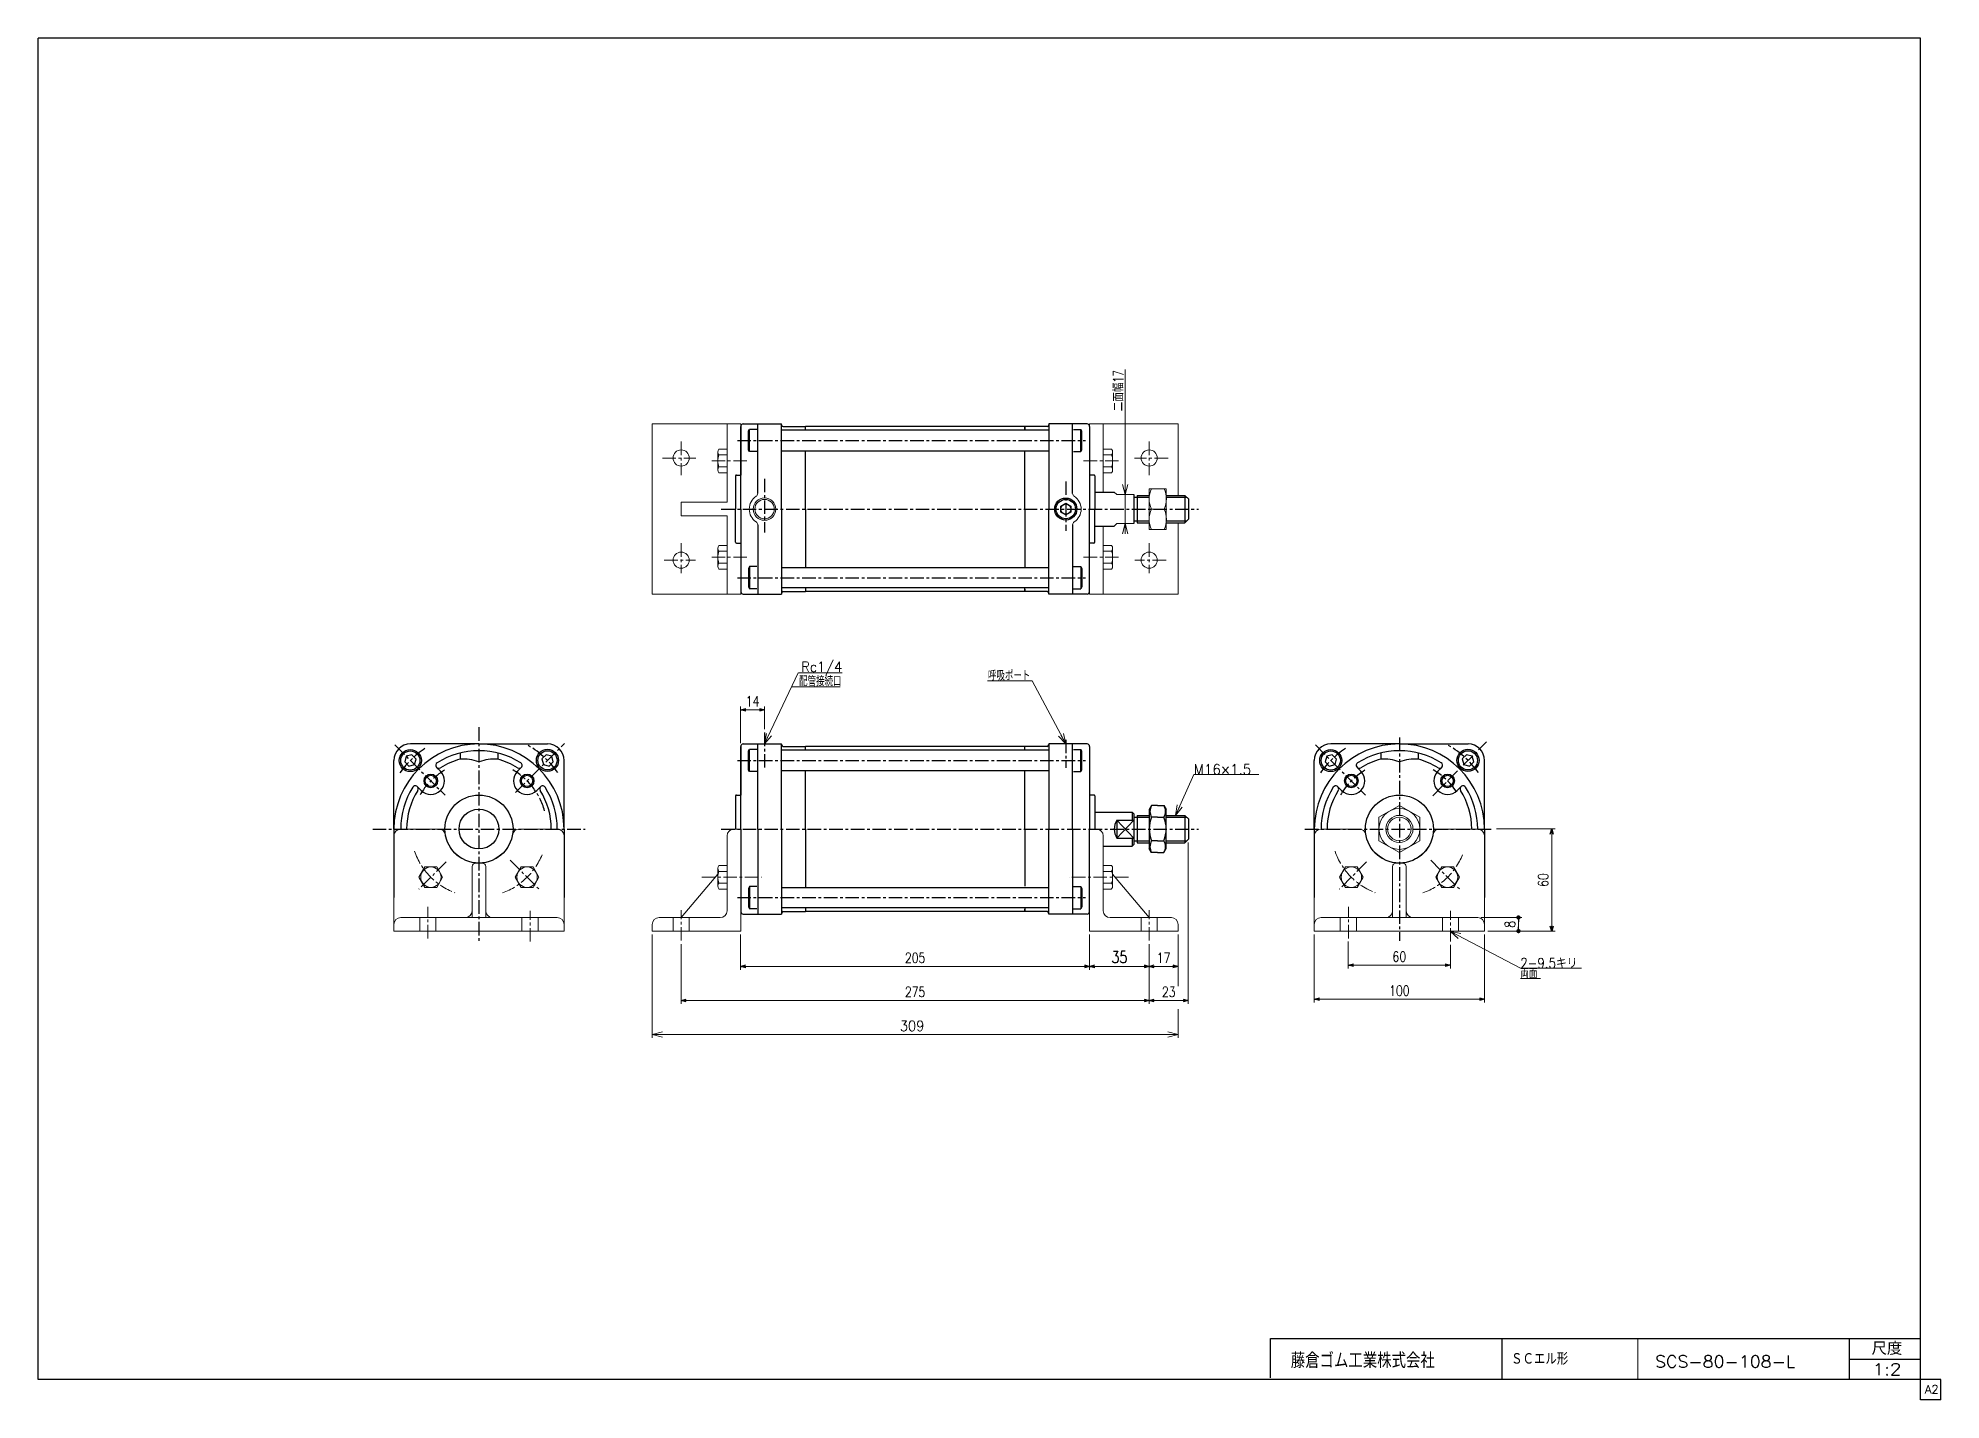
# Model space of a CAD drawing. Header units: millimetres. Extents: x -559 to 559, y -400 to 400.
import ezdxf
from ezdxf.enums import TextEntityAlignment as Align

# ---------------------------------------------------------------- set-up
doc = ezdxf.new("R2010")
doc.units = ezdxf.units.MM
doc.header["$LTSCALE"] = 0.25
doc.linetypes.add('CENTER', pattern=[50.8, 31.75, -6.35, 6.35, -6.35])
doc.layers.add('Layer0016', color=7, linetype='Continuous')
doc.layers.add('ZUWAKU', color=7, linetype='Continuous')
doc.styles.add('dcStyle0', font='txt.shx', dxfattribs={"width": 0.777778, "bigfont": 'bigfont'})
doc.dimstyles.new('DaDimRotatedStyle', dxfattribs={"dimtxt": 6, "dimasz": 3.000002, "dimexe": 2, "dimexo": 1, "dimgap": 2, "dimtad": 3, "dimdsep": 46, "dimtxsty": 'dcStyle0', "dimblk1": 'OPEN30', "dimblk2": 'OPEN30', "dimsah": 1, "dimcen": 0.09, "dimclrd": 4, "dimclre": 4, "dimclrt": 4, "dimadec": 0, "dimazin": 2, "dimtfac": 1, "dimtdec": 4, "dimtmove": 0, "dimatfit": 0, "dimfxl": 1, "dimarcsym": 0})

msp = doc.modelspace()

# ---------------------------------------------------------------- texts
at = {"color": 4, "style": 'dcStyle0', "width": 0.714286}
msp.add_text('二面幅17', height=6, rotation=90, dxfattribs=at).set_placement((78.681, 180.775), (78.681, 204.775), align=Align.FIT)
at = {"color": 4, "style": 'dcStyle0'}
for s, height, width, p, p2 in [('配管接続口', 6, 0.691667, (-111.852, 19.271), (-86.952, 19.271)), ('呼吸ポート', 6, 0.691667, (-0.92, 22.555), (23.98, 22.555)), ('ＳＣエル形', 7, 0.8, (306.435, -379.336), (340.035, -379.336)), ('SCS-80-108-L', 7, 0.98, (391.035, -380.947), (473.355, -380.947)), ('1:2', 7, 0.8, (518.908, -385.531), (535.708, -385.531))]:
    msp.add_text(s, height=height, dxfattribs=dict(at, width=width)).set_placement(p, p2, align=Align.FIT)
at = {"layer": 'Layer0016', "color": 4, "style": 'dcStyle0', "width": 0.8}
msp.add_text('Rc1/4', height=6, dxfattribs=at).set_placement((-110.563, 27.649), (-86.563, 27.649), align=Align.FIT)
at = {"layer": 'ZUWAKU', "color": 4, "style": 'dcStyle0'}
for s, height, width, p, p2 in [('尺度', 7.6, 0.991667, (518.23, -373.56), (536.318, -373.56)), ('藤倉ゴム工業株式会社', 9, 0.783333, (177.025, -381.315), (261.625, -381.315))]:
    msp.add_text(s, height=height, dxfattribs=dict(at, width=width)).set_placement(p, p2, align=Align.FIT)
at = {"layer": 'ZUWAKU', "color": 7, "style": 'dcStyle0', "width": 0.8}
msp.add_text('A2', height=5, dxfattribs=at).set_placement((549.615, -396.25), (557.615, -396.25), align=Align.FIT)

# ---------------------------------------------------------------- blocks, each defined once
blk = doc.blocks.new('DC_GROUP_Φ80_1')
at = {"layer": 'Layer0016', "color": 4, "linetype": 'Continuous', "lineweight": 25}
for p, q in [((-260.5, -21), (-263, -23.4)), ((-257.2, -21.9), (-260.5, -21)), ((-256.3, -25.2), (-257.2, -21.9)), ((-263, -23.4), (-262.1, -26.8)), ((-262.1, -26.8), (-258.8, -27.7)), ((-258.8, -27.7), (-256.3, -25.2))]:
    blk.add_line(p, q, dxfattribs=at)
for radius in [6.5, 5.63]:
    blk.add_circle((-259.7, -24.3), radius, dxfattribs=at)
blk = doc.blocks.new('DC_GROUP_Φ80_2')
at = {"layer": 'Layer0016', "color": 4, "linetype": 'Continuous', "lineweight": 25}
for p, q in [((-342.7, -21.9), (-343.6, -25.2)), ((-339.4, -21), (-342.7, -21.9)), ((-336.9, -23.5), (-339.4, -21)), ((-343.6, -25.2), (-341.2, -27.7)), ((-341.2, -27.7), (-337.8, -26.8)), ((-337.8, -26.8), (-336.9, -23.5))]:
    blk.add_line(p, q, dxfattribs=at)
for radius in [6.5, 5.63]:
    blk.add_circle((-340.3, -24.4), radius, dxfattribs=at)
blk = doc.blocks.new('DC_GROUP_Φ80_3')
at = {"layer": 'Layer0016', "color": 4, "linetype": 'Continuous', "lineweight": 25}
for p, q in [((95.2, -50.8), (93.8, -53.1)), ((93.8, -53.1), (93.8, -76.1)), ((98.8, -50.8), (95.2, -50.8)), ((98.8, -57.7), (95.2, -57.7)), ((95.2, -78.5), (93.8, -76.1)), ((98.8, -71.6), (95.2, -71.6)), ((98.8, -78.5), (95.2, -78.5))]:
    blk.add_line(p, q, dxfattribs=at)
for centre, radius, start, end in [((101.2, -54.3), 6.93, 150, 210), ((112.2, -64.6), 18.3, 157.7807, 202.2193), ((101.2, -75), 6.93, 150, 210)]:
    blk.add_arc(centre, radius, start, end, dxfattribs=at)
blk = doc.blocks.new('DC_GROUP_Φ80_4')
at = {"layer": 'Layer0016', "color": 4, "linetype": 'Continuous', "lineweight": 25}
for p, q in [((98.8, -50.8), (102.5, -50.8)), ((102.5, -50.8), (103.8, -53.1)), ((103.8, -76.1), (103.8, -53.1)), ((98.8, -57.7), (102.5, -57.7)), ((98.8, -71.6), (102.5, -71.6)), ((102.5, -78.5), (103.8, -76.1)), ((98.8, -78.5), (102.5, -78.5))]:
    blk.add_line(p, q, dxfattribs=at)
for centre, radius, start, end in [((96.5, -54.3), 6.93, 330, 30), ((85.5, -64.6), 18.3, 337.7807, 22.2193), ((96.5, -75), 6.93, 330, 30)]:
    blk.add_arc(centre, radius, start, end, dxfattribs=at)
blk = doc.blocks.new('DC_GROUP_Φ80_6')
at = {"layer": 'Layer0016', "color": 4, "linetype": 'Continuous', "lineweight": 18}
for p, q in [((109.3, -56.6), (110.3, -50.5)), ((109.3, -56.6), (111.8, -51.2)), ((113.2, -51.8), (109.3, -56.6))]:
    blk.add_line(p, q, dxfattribs=at)
blk = doc.blocks.new('DC_GROUP_Φ80_5')
at = {"layer": 'Layer0016', "color": 4, "linetype": 'Continuous', "lineweight": 13}
for p, q in [((109.3, -56.6), (120.1, -32.6)), ((120.1, -32.6), (158.2, -32.6))]:
    blk.add_line(p, q, dxfattribs=at)
at = {"layer": 'Layer0016', "linetype": 'Continuous'}
blk.add_blockref('DC_GROUP_Φ80_6', (0, 0), dxfattribs=at)
at = {"layer": 'Layer0016', "color": 4, "style": 'dcStyle0', "width": 0.777778}
blk.add_text('M16×1.5', height=6, dxfattribs=at).set_placement((120.1, -32.6), (153.7, -32.6), align=Align.FIT)
blk = doc.blocks.new('DC_GROUP_Φ80_7')
at = {"layer": 'Layer0016', "color": 4, "linetype": 'Continuous', "lineweight": 25}
for p, q in [((198.1, -21.9), (197.2, -25.2)), ((201.4, -21), (198.1, -21.9)), ((203.9, -23.5), (201.4, -21)), ((197.2, -25.2), (199.6, -27.7)), ((199.6, -27.7), (203, -26.8)), ((203, -26.8), (203.9, -23.5))]:
    blk.add_line(p, q, dxfattribs=at)
for radius in [6.5, 5.63]:
    blk.add_circle((200.5, -24.4), radius, dxfattribs=at)
blk = doc.blocks.new('DC_GROUP_Φ80_8')
at = {"layer": 'Layer0016', "color": 4, "linetype": 'Continuous', "lineweight": 25}
for p, q in [((280.2, -21), (277.8, -23.4)), ((283.6, -21.9), (280.2, -21)), ((284.5, -25.2), (283.6, -21.9)), ((277.8, -23.4), (278.7, -26.8)), ((278.7, -26.8), (282, -27.7)), ((282, -27.7), (284.5, -25.2))]:
    blk.add_line(p, q, dxfattribs=at)
for radius in [6.5, 5.63]:
    blk.add_circle((281.1, -24.3), radius, dxfattribs=at)
blk = doc.blocks.new('DC_GROUP_Φ80_9')
at = {"color": 4, "linetype": 'Continuous', "lineweight": 13}
for p, q in [((240.8, -50.8), (228.8, -57.7)), ((252.8, -57.7), (240.8, -50.8)), ((228.8, -57.7), (228.8, -71.6)), ((252.8, -71.6), (252.8, -57.7)), ((228.8, -71.6), (240.8, -78.5)), ((240.8, -78.5), (252.8, -71.6))]:
    blk.add_line(p, q, dxfattribs=at)
for radius in [12, 8, 6.92]:
    blk.add_circle((240.8, -64.6), radius, dxfattribs=at)
blk = doc.blocks.new('DC_GROUP_Φ80_10')
at = {"color": 4, "linetype": 'Continuous', "lineweight": 13}
for p, q in [((103.8, 135.3), (93.8, 135.3)), ((93.8, 135.3), (93.8, 111.3)), ((103.8, 111.3), (103.8, 135.3)), ((95.2, 123.3), (102.5, 123.3)), ((93.8, 111.3), (103.8, 111.3))]:
    blk.add_line(p, q, dxfattribs=at)
for centre, start, end in [((107.7, 129.3), 154.4102, 205.5898), ((90, 129.3), 334.4102, 25.5898), ((107.7, 117.3), 154.4102, 205.5898), ((90, 117.3), 334.4102, 25.5898)]:
    blk.add_arc(centre, 13.9, start, end, dxfattribs=at)
blk = doc.blocks.new('DC_GROUP_Φ80_12')
at = {"color": 4, "linetype": 'Continuous', "lineweight": 18}
for p, q in [((275.4, -129), (270.8, -124.8)), ((270.8, -124.8), (276.9, -126.1)), ((270.8, -124.8), (276.2, -127.6))]:
    blk.add_line(p, q, dxfattribs=at)
blk = doc.blocks.new('DC_GROUP_Φ80_11')
at = {"color": 4, "linetype": 'Continuous', "lineweight": 13}
for p, q in [((270.8, -124.8), (311.9, -146.4)), ((311.9, -146.4), (347.9, -146.4)), ((311.9, -152.4), (323.8, -152.4))]:
    blk.add_line(p, q, dxfattribs=at)
at = {"linetype": 'Continuous'}
blk.add_blockref('DC_GROUP_Φ80_12', (0, 0), dxfattribs=at)
at = {"color": 4, "style": 'dcStyle0'}
for s, width, p, p2 in [('2-9.5キリ', 0.756757, (311.9, -146.4), (345.5, -146.4)), ('両面', 0.691667, (311.9, -152.4), (321.9, -152.4))]:
    blk.add_text(s, height=6, dxfattribs=dict(at, width=width)).set_placement(p, p2, align=Align.FIT)
blk = doc.blocks.new('DC_GROUP_Φ80_13')
at = {"color": 4, "linetype": 'Continuous', "lineweight": 13}
for p, q in [((-159.7, -87.7), (-159.7, -98.1)), ((-154.2, -86), (-159, -86)), ((-154.2, -86), (-154.2, -99.9)), ((-154.2, -89.5), (-159, -89.5)), ((-154.2, -96.4), (-159, -96.4)), ((-154.2, -99.9), (-159, -99.9))]:
    blk.add_line(p, q, dxfattribs=at)
for centre, radius, start, end in [((-157.1, -87.7), 2.55, 137.1167, 222.8833), ((-150.5, -92.9), 9.16, 157.7807, 202.2193), ((-157.1, -98.1), 2.55, 137.1167, 222.8833)]:
    blk.add_arc(centre, radius, start, end, dxfattribs=at)
blk = doc.blocks.new('DC_GROUP_Φ80_14')
at = {"color": 4, "linetype": 'Continuous', "lineweight": 13}
for p, q in [((66.8, -86), (71.7, -86)), ((66.8, -86), (66.8, -99.9)), ((72.3, -87.7), (72.3, -98.1)), ((66.8, -89.5), (71.7, -89.5)), ((66.8, -96.4), (71.7, -96.4)), ((66.8, -99.9), (71.7, -99.9))]:
    blk.add_line(p, q, dxfattribs=at)
for centre, radius, start, end in [((69.8, -87.7), 2.55, 317.1167, 42.8833), ((63.2, -92.9), 9.16, 337.7807, 22.2193), ((69.8, -98.1), 2.55, 317.1167, 42.8833)]:
    blk.add_arc(centre, radius, start, end, dxfattribs=at)
blk = doc.blocks.new('DC_GROUP_Φ80_15')
at = {"color": 4, "linetype": 'Continuous', "lineweight": 13}
for p, q in [((-154.2, 102), (-159, 102)), ((-154.2, 102), (-154.2, 88.1)), ((-159.7, 100.2), (-159.7, 89.8)), ((-154.2, 98.5), (-159, 98.5)), ((-154.2, 91.6), (-159, 91.6)), ((-154.2, 88.1), (-159, 88.1))]:
    blk.add_line(p, q, dxfattribs=at)
for centre, radius, start, end in [((-157.1, 100.2), 2.55, 137.1167, 222.8833), ((-150.5, 95), 9.16, 157.7807, 202.2193), ((-157.1, 89.8), 2.55, 137.1167, 222.8833)]:
    blk.add_arc(centre, radius, start, end, dxfattribs=at)
blk = doc.blocks.new('DC_GROUP_Φ80_16')
at = {"color": 4, "linetype": 'Continuous', "lineweight": 13}
for p, q in [((-159.7, 156.8), (-159.7, 146.4)), ((-154.2, 158.5), (-159, 158.5)), ((-154.2, 158.5), (-154.2, 144.7)), ((-154.2, 155.1), (-159, 155.1)), ((-154.2, 148.1), (-159, 148.1)), ((-154.2, 144.7), (-159, 144.7))]:
    blk.add_line(p, q, dxfattribs=at)
for centre, radius, start, end in [((-157.1, 156.8), 2.55, 137.1167, 222.8833), ((-150.5, 151.6), 9.16, 157.7807, 202.2193), ((-157.1, 146.4), 2.55, 137.1167, 222.8833)]:
    blk.add_arc(centre, radius, start, end, dxfattribs=at)
blk = doc.blocks.new('DC_GROUP_Φ80_17')
at = {"color": 4, "linetype": 'Continuous', "lineweight": 13}
for p, q in [((66.8, 102), (71.7, 102)), ((66.8, 102), (66.8, 88.1)), ((66.8, 98.5), (71.7, 98.5)), ((66.8, 91.6), (71.7, 91.6)), ((72.3, 100.2), (72.3, 89.8)), ((66.8, 88.1), (71.7, 88.1))]:
    blk.add_line(p, q, dxfattribs=at)
for centre, radius, start, end in [((69.8, 100.2), 2.55, 317.1167, 42.8833), ((63.2, 95), 9.16, 337.7807, 22.2193), ((69.8, 89.8), 2.55, 317.1167, 42.8833)]:
    blk.add_arc(centre, radius, start, end, dxfattribs=at)
blk = doc.blocks.new('DC_GROUP_Φ80_18')
at = {"color": 4, "linetype": 'Continuous', "lineweight": 13}
for p, q in [((66.8, 158.5), (71.7, 158.5)), ((66.8, 158.5), (66.8, 144.7)), ((72.3, 156.8), (72.3, 146.4)), ((66.8, 155.1), (71.7, 155.1)), ((66.8, 148.1), (71.7, 148.1)), ((66.8, 144.7), (71.7, 144.7))]:
    blk.add_line(p, q, dxfattribs=at)
for centre, radius, start, end in [((69.8, 156.8), 2.55, 317.1167, 42.8833), ((63.2, 151.6), 9.16, 337.7807, 22.2193), ((69.8, 146.4), 2.55, 317.1167, 42.8833)]:
    blk.add_arc(centre, radius, start, end, dxfattribs=at)
blk = doc.blocks.new('DC_GROUP_Φ80_20')
at = {"color": 4, "linetype": 'Continuous', "lineweight": 18}
for p, q in [((-198.2, -185.3), (-192.2, -183.7)), ((-192.2, -186.9), (-198.2, -185.3)), ((-198.2, -185.3), (-192.2, -185.3))]:
    blk.add_line(p, q, dxfattribs=at)
blk = doc.blocks.new('DC_GROUP_Φ80_21')
at = {"color": 4, "linetype": 'Continuous', "lineweight": 18}
for p, q in [((104.8, -183.7), (110.8, -185.3)), ((110.8, -185.3), (104.8, -186.9)), ((110.8, -185.3), (104.8, -185.3))]:
    blk.add_line(p, q, dxfattribs=at)
blk = doc.blocks.new('DC_GROUP_Φ80_19')
at = {"color": 4, "linetype": 'Continuous', "lineweight": 13}
for p, q in [((-198.2, -126.6), (-198.2, -187.3)), ((110.8, -126.6), (110.8, -157)), ((110.8, -170.4), (110.8, -187.3)), ((-198.2, -185.3), (110.8, -185.3))]:
    blk.add_line(p, q, dxfattribs=at)
at = {"linetype": 'Continuous'}
for name in ['DC_GROUP_Φ80_20', 'DC_GROUP_Φ80_21']:
    blk.add_blockref(name, (0, 0), dxfattribs=at)
at = {"color": 4, "style": 'dcStyle0', "width": 0.8}
blk.add_text('309', height=6, dxfattribs=at).set_placement((-52.7, -183.3), (-38.3, -183.3), align=Align.FIT)
blk = doc.blocks.new('DC_GROUP_Φ80_22')
at = {"color": 4, "linetype": 'Continuous', "lineweight": 13}
for p, q in [((209.1, -86.9), (205.6, -92.9)), ((216, -86.9), (209.1, -86.9)), ((219.5, -92.9), (216, -86.9)), ((205.6, -92.9), (209.1, -98.9)), ((209.1, -98.9), (216, -98.9)), ((216, -98.9), (219.5, -92.9))]:
    blk.add_line(p, q, dxfattribs=at)
blk.add_circle((212.6, -92.9), 6, dxfattribs=at)
blk = doc.blocks.new('DC_GROUP_Φ80_23')
at = {"color": 4, "linetype": 'Continuous', "lineweight": 13}
for p, q in [((265.7, -86.9), (262.2, -92.9)), ((272.6, -86.9), (265.7, -86.9)), ((276.1, -92.9), (272.6, -86.9)), ((262.2, -92.9), (265.7, -98.9)), ((265.7, -98.9), (272.6, -98.9)), ((272.6, -98.9), (276.1, -92.9))]:
    blk.add_line(p, q, dxfattribs=at)
blk.add_circle((269.1, -92.9), 6, dxfattribs=at)
blk = doc.blocks.new('DC_GROUP_Φ80_24')
at = {"color": 4, "linetype": 'Continuous', "lineweight": 13}
for p, q in [((-331.7, -86.9), (-335.2, -92.9)), ((-324.8, -86.9), (-331.7, -86.9)), ((-321.3, -92.9), (-324.8, -86.9)), ((-335.2, -92.9), (-331.7, -98.9)), ((-331.7, -98.9), (-324.8, -98.9)), ((-324.8, -98.9), (-321.3, -92.9))]:
    blk.add_line(p, q, dxfattribs=at)
blk.add_circle((-328.2, -92.9), 6, dxfattribs=at)
blk = doc.blocks.new('DC_GROUP_Φ80_25')
at = {"color": 4, "linetype": 'Continuous', "lineweight": 13}
for p, q in [((-275.1, -86.9), (-278.6, -92.9)), ((-268.2, -86.9), (-275.1, -86.9)), ((-264.7, -92.9), (-268.2, -86.9)), ((-278.6, -92.9), (-275.1, -98.9)), ((-275.1, -98.9), (-268.2, -98.9)), ((-268.2, -98.9), (-264.7, -92.9))]:
    blk.add_line(p, q, dxfattribs=at)
blk.add_circle((-271.7, -92.9), 6, dxfattribs=at)
blk = doc.blocks.new('_OPEN30')
at = {"color": 0, "linetype": 'ByBlock', "lineweight": -2}
for p, q in [((-1, 0.267949), (0, 0)), ((0, 0), (-1, -0.267949)), ((0, 0), (-1, 0))]:
    blk.add_line(p, q, dxfattribs=at)
blk = doc.blocks.new('*D26')
at = {"color": 4, "linetype": 'Continuous', "lineweight": 13}
for p, q in [((-146.2, -14.1), (-146.2, 7.4)), ((-146.2, 5.4), (-132.2, 5.4)), ((-132.2, -5.9), (-132.2, 7.4))]:
    blk.add_line(p, q, dxfattribs=at)
at = {"color": 4, "xscale": 3.000002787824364, "yscale": 2.999989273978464}
for p, rotation in [((-146.2, 5.4), 180), ((-132.2, 5.4), 360)]:
    blk.add_blockref('_OPEN30', p, dxfattribs=dict(at, rotation=rotation))
at = {"color": 4, "insert": (-139.2, 7.4), "char_height": 6, "width": 18.75, "attachment_point": 8, "style": 'dcStyle0'}
blk.add_mtext('\\T1.00;14', dxfattribs=at)
blk = doc.blocks.new('*D27')
at = {"color": 4, "linetype": 'Continuous', "lineweight": 13}
for p, q in [((210.8, -130.8), (210.8, -146.6)), ((270.8, -132.7), (270.8, -146.6)), ((210.8, -144.6), (270.8, -144.6))]:
    blk.add_line(p, q, dxfattribs=at)
at = {"color": 4, "xscale": 3.000002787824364, "yscale": 2.999989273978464}
for p, rotation in [((210.8, -144.6), 180), ((270.8, -144.6), 360)]:
    blk.add_blockref('_OPEN30', p, dxfattribs=dict(at, rotation=rotation))
at = {"color": 4, "insert": (240.8, -142.6), "char_height": 6, "width": 18.75, "attachment_point": 8, "style": 'dcStyle0'}
blk.add_mtext('\\T1.00;60', dxfattribs=at)
blk = doc.blocks.new('*D28')
at = {"color": 4, "linetype": 'Continuous', "lineweight": 13}
for p, q in [((190.8, -126.6), (190.8, -166.6)), ((290.8, -126.6), (290.8, -166.6)), ((190.8, -164.6), (290.8, -164.6))]:
    blk.add_line(p, q, dxfattribs=at)
at = {"color": 4, "xscale": 3.000002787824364, "yscale": 2.999989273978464}
for p, rotation in [((190.8, -164.6), 180), ((290.8, -164.6), 360)]:
    blk.add_blockref('_OPEN30', p, dxfattribs=dict(at, rotation=rotation))
at = {"color": 4, "insert": (240.8, -162.6), "char_height": 6, "width": 24.375, "attachment_point": 8, "style": 'dcStyle0'}
blk.add_mtext('\\T1.00;100', dxfattribs=at)
blk = doc.blocks.new('_DOT')
at = {"color": 0, "linetype": 'ByBlock', "lineweight": -2}
blk.add_line((-0.5, 0), (-1, 0), dxfattribs=at)
at = {"color": 0, "linetype": 'ByBlock', "const_width": 0.5}
blk.add_lwpolyline([(-0.25, 0, 1), (0.25, 0, 1)], format="xyb", close=True, dxfattribs=at)
blk = doc.blocks.new('*D29')
at = {"color": 4, "linetype": 'Continuous', "lineweight": 13}
for p, q in [((288.8, -116.6), (312.8, -116.6)), ((310.8, -124.6), (310.8, -116.6)), ((292.8, -124.6), (312.8, -124.6))]:
    blk.add_line(p, q, dxfattribs=at)
at = {"color": 4, "xscale": 2.5, "yscale": 2.5}
for p, rotation in [((310.8, -116.6), 90), ((310.8, -124.6), 270)]:
    blk.add_blockref('_DOT', p, dxfattribs=dict(at, rotation=rotation))
at = {"color": 4, "insert": (308.8, -120.6), "char_height": 6, "width": 13.125, "attachment_point": 8, "rotation": 90, "style": 'dcStyle0'}
blk.add_mtext('\\T1.00;8', dxfattribs=at)
blk = doc.blocks.new('*D30')
at = {"color": 4, "linetype": 'Continuous', "lineweight": 13}
for p, q in [((297.9, -64.6), (332.3, -64.6)), ((330.3, -124.6), (330.3, -64.6)), ((292.8, -124.6), (332.3, -124.6))]:
    blk.add_line(p, q, dxfattribs=at)
at = {"color": 4, "xscale": 3.000002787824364, "yscale": 2.999989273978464}
for p, rotation in [((330.3, -64.6), 90), ((330.3, -124.6), 270)]:
    blk.add_blockref('_OPEN30', p, dxfattribs=dict(at, rotation=rotation))
at = {"color": 4, "insert": (328.3, -94.6), "char_height": 6, "width": 18.75, "attachment_point": 8, "rotation": 90, "style": 'dcStyle0'}
blk.add_mtext('\\T1.00;60', dxfattribs=at)
blk = doc.blocks.new('*D31')
at = {"color": 4, "linetype": 'Continuous', "lineweight": 13}
for p, q in [((-146.2, -126.6), (-146.2, -147.3)), ((58.8, -126.6), (58.8, -147.3)), ((-146.2, -145.3), (58.8, -145.3))]:
    blk.add_line(p, q, dxfattribs=at)
at = {"color": 4, "xscale": 3.000002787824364, "yscale": 2.999989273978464}
for p, rotation in [((-146.2, -145.3), 180), ((58.8, -145.3), 360)]:
    blk.add_blockref('_OPEN30', p, dxfattribs=dict(at, rotation=rotation))
at = {"color": 4, "insert": (-43.7, -143.3), "char_height": 6, "width": 24.375, "attachment_point": 8, "style": 'dcStyle0'}
blk.add_mtext('\\T1.00;205', dxfattribs=at)
blk = doc.blocks.new('*D32')
at = {"color": 4, "linetype": 'Continuous', "lineweight": 13}
for p, q in [((58.8, -126.6), (58.8, -147.3)), ((93.8, -132.2), (93.8, -147.3)), ((58.8, -145.3), (93.8, -145.3))]:
    blk.add_line(p, q, dxfattribs=at)
at = {"color": 4, "xscale": 3.000002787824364, "yscale": 2.999989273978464}
for p, rotation in [((58.8, -145.3), 180), ((93.8, -145.3), 360)]:
    blk.add_blockref('_OPEN30', p, dxfattribs=dict(at, rotation=rotation))
at = {"color": 4, "insert": (76.3, -143.3), "char_height": 7, "width": 21.875, "attachment_point": 8, "style": 'dcStyle0'}
blk.add_mtext('\\T1.00;35', dxfattribs=at)
blk = doc.blocks.new('*D33')
at = {"color": 4, "linetype": 'Continuous', "lineweight": 13}
for p, q in [((93.8, -132.2), (93.8, -147.3)), ((110.8, -126.6), (110.8, -147.3)), ((93.8, -145.3), (110.8, -145.3))]:
    blk.add_line(p, q, dxfattribs=at)
at = {"color": 4, "xscale": 3.000002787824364, "yscale": 2.999989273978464}
for p, rotation in [((93.8, -145.3), 180), ((110.8, -145.3), 360)]:
    blk.add_blockref('_OPEN30', p, dxfattribs=dict(at, rotation=rotation))
at = {"color": 4, "insert": (102.3, -143.3), "char_height": 6, "width": 18.75, "attachment_point": 8, "style": 'dcStyle0'}
blk.add_mtext('\\T1.00;17', dxfattribs=at)
blk = doc.blocks.new('*D34')
at = {"color": 4, "linetype": 'Continuous', "lineweight": 13}
for p, q in [((-181.2, -132.2), (-181.2, -167.3)), ((93.8, -132.2), (93.8, -167.3)), ((-181.2, -165.3), (93.8, -165.3))]:
    blk.add_line(p, q, dxfattribs=at)
at = {"color": 4, "xscale": 3.000002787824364, "yscale": 2.999989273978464}
for p, rotation in [((-181.2, -165.3), 180), ((93.8, -165.3), 360)]:
    blk.add_blockref('_OPEN30', p, dxfattribs=dict(at, rotation=rotation))
at = {"color": 4, "insert": (-43.7, -163.3), "char_height": 6, "width": 24.375, "attachment_point": 8, "style": 'dcStyle0'}
blk.add_mtext('\\T1.00;275', dxfattribs=at)
blk = doc.blocks.new('*D35')
at = {"color": 4, "linetype": 'Continuous', "lineweight": 13}
for p, q in [((116.8, -72.6), (116.8, -167.3)), ((93.8, -132.2), (93.8, -167.3)), ((93.8, -165.3), (116.8, -165.3))]:
    blk.add_line(p, q, dxfattribs=at)
at = {"color": 4, "xscale": 3.000002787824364, "yscale": 2.999989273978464}
for p, rotation in [((93.8, -165.3), 180), ((116.8, -165.3), 360)]:
    blk.add_blockref('_OPEN30', p, dxfattribs=dict(at, rotation=rotation))
at = {"color": 4, "insert": (105.3, -163.3), "char_height": 6, "width": 18.75, "attachment_point": 8, "style": 'dcStyle0'}
blk.add_mtext('\\T1.00;23', dxfattribs=at)
blk = doc.blocks.new('DC_GROUP_Φ80_26')
at = {"color": 4, "linetype": 'Continuous', "lineweight": 18}
for p, q in [((-132.2, -14.6), (-131, -8.5)), ((-132.2, -14.6), (-129.6, -9.2)), ((-128.1, -9.9), (-132.2, -14.6))]:
    blk.add_line(p, q, dxfattribs=at)
blk = doc.blocks.new('DC_GROUP_Φ80_27')
at = {"color": 4, "linetype": 'Continuous', "lineweight": 18}
for p, q in [((44.8, -14.6), (40.6, -10.1)), ((44.8, -14.6), (42, -9.4)), ((43.4, -8.6), (44.8, -14.6))]:
    blk.add_line(p, q, dxfattribs=at)
blk = doc.blocks.new('DC_GROUP_Φ80_28')
at = {"color": 4, "linetype": 'Continuous', "lineweight": 18}
for p, q in [((79.7, 131.8), (78.1, 137.8)), ((81.3, 137.8), (79.7, 131.8)), ((79.7, 131.8), (79.7, 137.8))]:
    blk.add_line(p, q, dxfattribs=at)
blk = doc.blocks.new('DC_GROUP_Φ80_29')
at = {"color": 4, "linetype": 'Continuous', "lineweight": 18}
for p, q in [((78.1, 108.8), (79.7, 114.8)), ((79.7, 114.8), (81.3, 108.8)), ((79.7, 114.8), (79.7, 108.8))]:
    blk.add_line(p, q, dxfattribs=at)

# ---------------------------------------------------------------- dimensions: what is measured, and where the dimension line sits
at = {"linetype": 'Continuous', "lineweight": 13}
for base, p1, p2, override, picture, middle in [((-132.164, 5.352), (-146.164, -15.148), (-132.164, -6.945), {"dimtxt": 6, "dimasz": 3.000002, "dimexe": 2, "dimexo": 1, "dimgap": 2, "dimtad": 3, "dimtih": 0, "dimtoh": 0, "dimdec": 2, "dimzin": 8, "dimtxsty": 'dcStyle0', "dimblk1": 'OPEN30', "dimblk2": 'OPEN30', "dimsah": 1, "dimclrd": 4, "dimclre": 4, "dimclrt": 4, "dimazin": 2, "dimtofl": 1, "dimatfit": 0, "dimtolj": 0, "dimtzin": 8}, '*D26', (-139.164, 5.352)), ((116.836, -165.302), (93.836, -131.192), (116.836, -71.648), {"dimtxt": 6, "dimasz": 3.000002, "dimexe": 2, "dimexo": 1, "dimgap": 2, "dimtad": 3, "dimtih": 0, "dimtoh": 0, "dimdec": 2, "dimzin": 8, "dimtxsty": 'dcStyle0', "dimblk1": 'OPEN30', "dimblk2": 'OPEN30', "dimsah": 1, "dimclrd": 4, "dimclre": 4, "dimclrt": 4, "dimazin": 2, "dimtofl": 1, "dimatfit": 0, "dimtolj": 0, "dimtzin": 8}, '*D35', (105.336, -165.302)), ((93.836, -165.302), (-181.164, -131.192), (93.836, -131.192), {"dimtxt": 6, "dimasz": 3.000002, "dimexe": 2, "dimexo": 1, "dimgap": 2, "dimtad": 3, "dimtih": 0, "dimtoh": 0, "dimdec": 2, "dimzin": 8, "dimtxsty": 'dcStyle0', "dimblk1": 'OPEN30', "dimblk2": 'OPEN30', "dimsah": 1, "dimclrd": 4, "dimclre": 4, "dimclrt": 4, "dimazin": 2, "dimtofl": 1, "dimatfit": 0, "dimtolj": 0, "dimtzin": 8}, '*D34', (-43.664, -165.302)), ((58.836, -145.302), (-146.164, -125.648), (58.836, -125.648), {"dimtxt": 6, "dimasz": 3.000002, "dimexe": 2, "dimexo": 1, "dimgap": 2, "dimtad": 3, "dimtih": 0, "dimtoh": 0, "dimdec": 2, "dimzin": 8, "dimtxsty": 'dcStyle0', "dimblk1": 'OPEN30', "dimblk2": 'OPEN30', "dimsah": 1, "dimclrd": 4, "dimclre": 4, "dimclrt": 4, "dimazin": 2, "dimtofl": 1, "dimatfit": 0, "dimtolj": 0, "dimtzin": 8}, '*D31', (-43.664, -145.302)), ((93.836, -145.302), (58.836, -125.648), (93.836, -131.192), {"dimtxt": 7, "dimasz": 3.000002, "dimexe": 2, "dimexo": 1, "dimgap": 2, "dimtad": 3, "dimtih": 0, "dimtoh": 0, "dimdec": 2, "dimzin": 8, "dimtxsty": 'dcStyle0', "dimblk1": 'OPEN30', "dimblk2": 'OPEN30', "dimsah": 1, "dimclrd": 4, "dimclre": 4, "dimclrt": 4, "dimazin": 2, "dimtofl": 1, "dimatfit": 0, "dimtolj": 0, "dimtzin": 8}, '*D32', (76.336, -145.302)), ((110.836, -145.302), (93.836, -131.192), (110.836, -125.648), {"dimtxt": 6, "dimasz": 3.000002, "dimexe": 2, "dimexo": 1, "dimgap": 2, "dimtad": 3, "dimtih": 0, "dimtoh": 0, "dimdec": 2, "dimzin": 8, "dimtxsty": 'dcStyle0', "dimblk1": 'OPEN30', "dimblk2": 'OPEN30', "dimsah": 1, "dimclrd": 4, "dimclre": 4, "dimclrt": 4, "dimazin": 2, "dimtofl": 1, "dimatfit": 0, "dimtolj": 0, "dimtzin": 8}, '*D33', (102.336, -145.302)), ((290.842, -164.648), (190.842, -125.648), (290.842, -125.648), {"dimtxt": 6, "dimasz": 3.000002, "dimexe": 2, "dimexo": 1, "dimgap": 2, "dimtad": 3, "dimtih": 0, "dimtoh": 0, "dimdec": 2, "dimzin": 8, "dimtxsty": 'dcStyle0', "dimblk1": 'OPEN30', "dimblk2": 'OPEN30', "dimsah": 1, "dimclrd": 4, "dimclre": 4, "dimclrt": 4, "dimazin": 2, "dimtofl": 1, "dimatfit": 0, "dimtolj": 0, "dimtzin": 8}, '*D28', (240.842, -164.648)), ((270.842, -144.648), (210.842, -129.844), (270.842, -131.742), {"dimtxt": 6, "dimasz": 3.000002, "dimexe": 2, "dimexo": 1, "dimgap": 2, "dimtad": 3, "dimtih": 0, "dimtoh": 0, "dimdec": 2, "dimzin": 8, "dimtxsty": 'dcStyle0', "dimblk1": 'OPEN30', "dimblk2": 'OPEN30', "dimsah": 1, "dimclrd": 4, "dimclre": 4, "dimclrt": 4, "dimazin": 2, "dimtofl": 1, "dimatfit": 0, "dimtolj": 0, "dimtzin": 8}, '*D27', (240.842, -144.648))]:
    dim = msp.add_linear_dim(base=base, p1=p1, p2=p2, dimstyle='DaDimRotatedStyle', override=override, dxfattribs=at)
    dim.commit()
    dim.dimension.update_dxf_attribs({"geometry": picture, "text_midpoint": middle})
for base, p2, override, picture, middle in [((330.265, -64.648), (296.946, -64.648), {"dimtxt": 6, "dimasz": 3.000002, "dimexe": 2, "dimexo": 1, "dimgap": 2, "dimtad": 3, "dimtih": 0, "dimtoh": 0, "dimdec": 2, "dimzin": 8, "dimtxsty": 'dcStyle0', "dimblk1": 'OPEN30', "dimblk2": 'OPEN30', "dimsah": 1, "dimclrd": 4, "dimclre": 4, "dimclrt": 4, "dimazin": 2, "dimtofl": 1, "dimatfit": 0, "dimtolj": 0, "dimtzin": 8}, '*D30', (330.265, -94.648)), ((310.842, -116.648), (287.842, -116.648), {"dimtxt": 6, "dimasz": 2.5, "dimexe": 2, "dimexo": 1, "dimgap": 2, "dimtad": 3, "dimtih": 0, "dimtoh": 0, "dimdec": 2, "dimzin": 8, "dimtxsty": 'dcStyle0', "dimblk1": 'DOT', "dimblk2": 'DOT', "dimsah": 1, "dimclrd": 4, "dimclre": 4, "dimclrt": 4, "dimazin": 2, "dimtofl": 1, "dimatfit": 0, "dimtolj": 0, "dimtzin": 8}, '*D29', (310.842, -120.648))]:
    dim = msp.add_linear_dim(base=base, p1=(291.842, -124.648), p2=p2, angle=90, dimstyle='DaDimRotatedStyle', override=override, dxfattribs=at)
    dim.commit()
    dim.dimension.update_dxf_attribs({"geometry": picture, "text_midpoint": middle})

# ---------------------------------------------------------------- linework, layer by layer
at = {"color": 4, "linetype": 'Continuous', "lineweight": 13}
for p, q in [((79.681, 205.399), (79.681, 131.811)), ((-198.164, 173.311), (-198.164, 73.311)), ((-146.164, 173.311), (-198.164, 173.311)), ((-154.164, 173.311), (-154.164, 127.311)), ((-146.164, 173.311), (-146.164, 73.311)), ((58.836, 173.311), (110.836, 173.311)), ((58.836, 173.311), (58.836, 73.311)), ((58.836, 173.311), (58.836, 73.311)), ((66.836, 173.311), (66.836, 133.311)), ((110.836, 173.311), (110.836, 131.311)), ((-154.164, 127.311), (-181.164, 127.311)), ((-181.164, 127.311), (-181.164, 119.311)), ((73.334, 133.311), (74.836, 131.811)), ((74.836, 131.811), (84.836, 131.811)), ((79.681, 114.811), (79.681, 131.811)), ((93.836, 131.311), (93.836, 115.311)), ((93.836, 127.311), (93.836, 119.311)), ((-181.164, 119.311), (-154.164, 119.311)), ((-154.164, 119.311), (-154.164, 73.311)), ((66.836, 113.311), (66.836, 73.311)), ((73.334, 113.311), (74.836, 114.811)), ((74.836, 114.811), (84.836, 114.811)), ((79.681, 109.811), (79.681, 114.811)), ((110.836, 115.311), (110.836, 73.311)), ((-146.164, 73.311), (-198.164, 73.311)), ((58.836, 73.311), (110.836, 73.311)), ((-132.164, -14.648), (-112.337, 27.107)), ((25.046, 22.409), (-1.199, 22.409)), ((44.836, -14.648), (25.046, 22.409)), ((-116.246, 18.875), (-87.794, 18.875)), ((-345.955, -64.648), (-323.619, -64.648)), ((-276.29, -64.648), (-253.955, -64.648)), ((-146.164, -64.648), (-150.164, -64.648)), ((-146.164, -64.648), (-146.164, -124.648)), ((58.836, -64.648), (58.836, -124.648)), ((58.836, -64.648), (62.836, -64.648)), ((194.842, -64.648), (217.177, -64.648)), ((264.506, -64.648), (286.842, -64.648)), ((-349.955, -124.648), (-349.955, -68.648)), ((-249.955, -68.648), (-249.955, -124.648)), ((-154.164, -112.648), (-154.164, -68.648)), ((66.836, -112.648), (66.836, -68.648)), ((190.842, -124.648), (190.842, -68.648)), ((290.842, -68.648), (290.842, -124.648)), ((-303.955, -116.648), (-303.955, -86.648)), ((-301.955, -84.648), (-297.955, -84.648)), ((-295.955, -86.648), (-295.955, -116.648)), ((236.842, -116.648), (236.842, -86.648)), ((238.842, -84.648), (242.842, -84.648)), ((244.842, -86.648), (244.842, -116.648)), ((-181.164, -116.648), (-159.664, -91.167)), ((93.836, -116.648), (72.336, -91.167)), ((-349.955, -120.648), (-349.955, -124.648)), ((-291.955, -116.648), (-345.955, -116.648)), ((-291.955, -116.648), (-253.955, -116.648)), ((-249.955, -120.648), (-249.955, -124.648)), ((-198.164, -124.648), (-198.164, -120.648)), ((-194.164, -116.648), (-158.164, -116.648)), ((106.836, -116.648), (70.836, -116.648)), ((110.836, -124.648), (110.836, -120.648)), ((190.842, -120.648), (190.842, -124.648)), ((248.842, -116.648), (194.842, -116.648)), ((248.842, -116.648), (286.842, -116.648)), ((290.842, -120.648), (290.842, -124.648)), ((-249.955, -124.648), (-349.955, -124.648)), ((-146.164, -124.648), (-198.164, -124.648)), ((58.836, -124.648), (110.836, -124.648)), ((290.842, -124.648), (190.842, -124.648))]:
    msp.add_line(p, q, dxfattribs=at)
at = {"color": 4, "linetype": 'CENTER', "lineweight": 13}
for p, q in [((-181.164, 162.933), (-181.164, 143.179)), ((93.836, 162.933), (93.836, 143.179)), ((-192.216, 153.311), (-172.462, 153.311)), ((-142.567, 151.596), (-164.597, 151.596)), ((55.239, 151.596), (75.702, 151.596)), ((104.887, 153.311), (85.134, 153.311)), ((-181.164, 103.238), (-181.164, 85.689)), ((93.836, 103.238), (93.836, 85.689)), ((-191.131, 93.311), (-172.68, 93.311)), ((-142.567, 95.027), (-164.597, 95.027)), ((55.239, 95.027), (76.467, 95.027)), ((103.802, 93.311), (85.351, 93.311)), ((-319.284, -83.978), (-335.31, -100.003)), ((-281.587, -83.016), (-264.599, -100.003)), ((221.512, -83.978), (205.486, -100.003)), ((259.21, -83.016), (276.197, -100.003)), ((-169.052, -92.932), (-134.049, -92.932)), ((81.723, -92.932), (46.72, -92.932)), ((-329.955, -128.844), (-329.955, -110.341)), ((210.842, -128.844), (210.842, -110.341)), ((-334.705, -116.648), (-334.705, -124.648)), ((-325.205, -116.648), (-325.205, -124.648)), ((-274.705, -116.648), (-274.705, -124.648)), ((-269.955, -130.742), (-269.955, -112.713)), ((-265.205, -116.648), (-265.205, -124.648)), ((-185.914, -116.648), (-185.914, -124.648)), ((-181.164, -130.192), (-181.164, -112.333)), ((-176.414, -116.648), (-176.414, -124.648)), ((89.086, -116.648), (89.086, -124.648)), ((93.836, -130.192), (93.836, -112.333)), ((98.586, -116.648), (98.586, -124.648)), ((206.092, -116.648), (206.092, -124.648)), ((215.592, -116.648), (215.592, -124.648)), ((266.092, -116.648), (266.092, -124.648)), ((270.842, -130.742), (270.842, -112.713)), ((275.592, -116.648), (275.592, -124.648))]:
    msp.add_line(p, q, dxfattribs=at)
at = {"color": 4, "linetype": 'CENTER', "lineweight": 25}
for p, q in [((240.842, -10.836), (240.842, -130.225)), ((191.452, -15.259), (220.901, -44.708)), ((260.374, -45.116), (292.04, -13.449)), ((185.296, -64.648), (295.946, -64.648))]:
    msp.add_line(p, q, dxfattribs=at)
at = {"color": 4, "linetype": 'Continuous', "lineweight": 25}
for p, q in [((240.842, -14.648), (200.542, -14.648)), ((229.842, -19.983), (229.842, -23.596)), ((240.842, -14.648), (281.142, -14.648)), ((251.842, -19.983), (251.842, -23.596)), ((190.842, -64.648), (190.842, -24.348)), ((218.214, -30.707), (215.978, -28.471)), ((263.469, -30.707), (265.705, -28.471)), ((290.842, -64.648), (290.842, -24.348)), ((206.9, -42.021), (204.664, -39.784)), ((274.783, -42.021), (277.019, -39.784)), ((190.842, -64.648), (190.842, -104.948)), ((290.842, -64.648), (290.842, -104.948))]:
    msp.add_line(p, q, dxfattribs=at)
at = {"color": 4, "linetype": 'Continuous', "lineweight": 13}
for centre, radius in [((-181.164, 153.311), 4.75), ((93.836, 153.311), 4.75), ((-132.164, 123.311), 6.597), ((-132.164, 123.311), 5.697), ((-181.164, 93.311), 4.75), ((93.836, 93.311), 4.75)]:
    msp.add_circle(centre, radius, dxfattribs=at)
at = {"color": 4, "linetype": 'Continuous', "lineweight": 25}
for centre, radius in [((212.557, -36.364), 4), ((212.557, -36.364), 3.3), ((269.126, -36.364), 4), ((269.126, -36.364), 3.3), ((240.842, -64.648), 20)]:
    msp.add_circle(centre, radius, dxfattribs=at)
at = {"color": 4, "linetype": 'Continuous', "lineweight": 13}
for centre, radius, start, end in [((-132.164, 123.311), 9, 123.055731, 236.944269), ((-138.164, 132.531), 2, 303.055731, 0), ((50.836, 132.531), 2, 180, 236.944269), ((44.836, 123.311), 9, 303.055731, 56.944269), ((-138.164, 114.092), 2, 0, 56.944269), ((50.836, 114.092), 2, 123.055731, 180), ((-345.955, -68.648), 4, 90, 180), ((-323.619, -68.648), 4, 9.594068, 90), ((-276.29, -68.648), 4, 90, 170.405932), ((-253.955, -68.648), 4, 0, 90), ((-150.164, -68.648), 4, 90, 180), ((62.836, -68.648), 4, 0, 90), ((194.842, -68.648), 4, 90, 180), ((217.177, -68.648), 4, 9.594068, 90), ((264.506, -68.648), 4, 90, 170.405932), ((286.842, -68.648), 4, 0, 90), ((-299.955, -64.648), 20, 189.594068, 350.405932), ((240.842, -64.648), 20, 189.594068, 350.405932), ((-301.955, -86.648), 2, 90, 180), ((-297.955, -86.648), 2, 0, 90), ((238.842, -86.648), 2, 90, 180), ((242.842, -86.648), 2, 0, 90), ((-345.955, -120.648), 4, 90, 180), ((-307.955, -112.648), 4, 270, 0), ((-291.955, -112.648), 4, 180, 270), ((-253.955, -120.648), 4, 0, 90), ((-194.164, -120.648), 4, 90, 180), ((-158.164, -112.648), 4, 270, 0), ((70.836, -112.648), 4, 180, 270), ((106.836, -120.648), 4, 0, 90), ((194.842, -120.648), 4, 90, 180), ((232.842, -112.648), 4, 270, 0), ((248.842, -112.648), 4, 180, 270), ((286.842, -120.648), 4, 0, 90)]:
    msp.add_arc(centre, radius, start, end, dxfattribs=at)
at = {"color": 4, "linetype": 'Continuous', "lineweight": 25}
for centre, radius, start, end in [((200.542, -24.348), 9.7, 90, 180), ((240.842, -64.648), 50, 90, 180), ((240.842, -64.648), 46, 90, 122.271056), ((240.842, -64.648), 50, 0, 90), ((240.842, -64.648), 46, 57.728944, 90), ((281.142, -24.348), 9.7, 0, 90), ((212.557, -36.364), 8, 225, 45), ((217.215, -27.233), 1.75, 122.271056, 302.271056), ((240.842, -64.648), 42.5, 105.000266, 122.271056), ((231.726, -48.525), 25, 68.949298, 94.322715), ((249.957, -48.525), 25, 85.677285, 111.050702), ((240.842, -64.648), 42.5, 57.728944, 74.999734), ((269.126, -36.364), 8, 135, 315), ((264.468, -27.233), 1.75, 237.728944, 57.728944), ((240.842, -64.648), 46, 147.728944, 180), ((240.842, -64.648), 42.5, 147.728944, 180), ((203.427, -41.022), 1.75, 327.728944, 147.728944), ((278.256, -41.022), 1.75, 32.271056, 212.271056), ((240.842, -64.648), 42.5, 0, 32.271056), ((240.842, -64.648), 46, 0, 32.271056)]:
    msp.add_arc(centre, radius, start, end, dxfattribs=at)
at = {"color": 4, "linetype": 'CENTER', "lineweight": 25}
for radius, start, end in [(57, 123.824023, 146.074865), (57, 35.56203, 61.305586), (40, 120.403409, 150.437281), (40, 33.521659, 60.257201)]:
    msp.add_arc((240.842, -64.648), radius, start, end, dxfattribs=at)
at = {"color": 4, "linetype": 'CENTER', "lineweight": 13}
for centre, start, end in [((-299.955, -64.648), 198.881319, 249.173021), ((240.842, -64.648), 198.881319, 249.173021), ((-299.955, -64.648), 290.146414, 339.499022), ((240.842, -64.648), 290.146414, 339.499022)]:
    msp.add_arc(centre, 40, start, end, dxfattribs=at)
at = {"layer": 'Layer0016', "color": 4, "linetype": 'Continuous', "lineweight": 25}
for p, q in [((-146.164, 171.811), (-146.164, 143.311)), ((-146.164, 123.311), (-146.164, 171.811)), ((-144.664, 173.311), (-122.164, 173.311)), ((-144.664, 173.311), (-122.164, 173.311)), ((-141.664, 169.072), (-141.064, 170.111)), ((-141.664, 158.151), (-141.664, 169.072)), ((-136.662, 170.111), (-141.064, 170.111)), ((-141.064, 157.111), (-141.064, 170.111)), ((-136.164, 132.531), (-136.164, 173.311)), ((-122.164, 123.311), (-122.164, 173.311)), ((34.836, 169.611), (-122.164, 169.611)), ((-121.164, 171.811), (-108.164, 171.811)), ((-108.164, 169.611), (-108.164, 171.811)), ((33.836, 171.811), (-108.164, 171.811)), ((20.836, 171.811), (20.836, 169.611)), ((33.836, 171.811), (20.836, 171.811)), ((20.836, 170.323), (20.836, 171.811)), ((57.336, 173.311), (34.836, 173.311)), ((57.336, 173.311), (34.836, 173.311)), ((34.836, 173.311), (34.836, 123.311)), ((48.836, 132.531), (48.836, 173.311)), ((49.297, 170.111), (53.736, 170.111)), ((53.736, 157.111), (53.736, 170.111)), ((54.336, 169.072), (53.736, 170.111)), ((54.336, 158.151), (54.336, 169.072)), ((58.836, 171.811), (58.836, 123.311)), ((-141.064, 157.111), (-141.664, 158.151)), ((-136.662, 157.111), (-141.064, 157.111)), ((-122.164, 157.611), (34.836, 157.611)), ((-108.164, 123.311), (-108.164, 157.611)), ((20.836, 123.311), (20.836, 157.611)), ((20.836, 123.311), (20.836, 156.784)), ((49.297, 157.111), (53.736, 157.111)), ((53.736, 157.111), (54.336, 158.151)), ((-149.164, 142.811), (-149.164, 123.311)), ((-149.164, 142.811), (-149.164, 123.311)), ((-148.664, 143.311), (-146.164, 143.311)), ((-148.664, 143.311), (-146.164, 143.311)), ((61.336, 143.311), (58.836, 143.311)), ((61.836, 142.811), (61.836, 123.311)), ((-149.164, 103.811), (-149.164, 123.311)), ((-146.164, 123.311), (-146.164, 74.811)), ((-122.164, 123.311), (-122.164, 73.311)), ((-108.164, 123.311), (-108.164, 89.011)), ((20.836, 123.311), (20.836, 89.011)), ((20.836, 123.311), (20.836, 92.453)), ((34.836, 73.311), (34.836, 123.311)), ((41.836, 125.043), (44.836, 126.776)), ((41.836, 121.579), (41.836, 125.043)), ((44.836, 126.776), (47.836, 125.043)), ((47.836, 125.043), (47.836, 121.579)), ((58.836, 74.811), (58.836, 123.311)), ((61.836, 133.311), (73.334, 133.311)), ((61.836, 103.811), (61.836, 123.311)), ((84.836, 131.811), (84.836, 114.811)), ((84.836, 130.311), (86.836, 130.311)), ((86.836, 131.311), (93.836, 131.311)), ((86.836, 131.311), (86.836, 115.311)), ((86.836, 130.311), (93.836, 130.311)), ((103.836, 131.311), (114.836, 131.311)), ((103.836, 130.311), (115.836, 130.311)), ((116.836, 129.311), (114.836, 131.311)), ((114.836, 131.311), (114.836, 115.311)), ((116.836, 129.311), (116.836, 117.311)), ((-136.164, 114.092), (-136.164, 73.311)), ((44.836, 119.847), (41.836, 121.579)), ((47.836, 121.579), (44.836, 119.847)), ((48.836, 114.092), (48.836, 73.311)), ((61.836, 113.311), (73.334, 113.311)), ((84.836, 116.311), (86.836, 116.311)), ((86.836, 116.311), (93.836, 116.311)), ((86.836, 115.311), (93.836, 115.311)), ((103.836, 116.311), (115.836, 116.311)), ((103.836, 115.311), (114.836, 115.311)), ((116.836, 117.311), (114.836, 115.311)), ((-148.664, 103.311), (-146.164, 103.311)), ((61.336, 103.311), (58.836, 103.311)), ((-141.064, 89.511), (-141.664, 88.472)), ((-136.662, 89.511), (-141.064, 89.511)), ((-141.064, 89.511), (-141.064, 76.511)), ((49.297, 89.511), (53.736, 89.511)), ((53.736, 89.511), (53.736, 76.511)), ((53.736, 89.511), (54.336, 88.472)), ((-141.664, 88.472), (-141.664, 77.551)), ((-122.164, 89.011), (34.836, 89.011)), ((54.336, 88.472), (54.336, 77.551)), ((-144.664, 73.311), (-122.164, 73.311)), ((-141.664, 77.551), (-141.064, 76.511)), ((-136.662, 76.511), (-141.064, 76.511)), ((34.836, 77.011), (-122.164, 77.011)), ((-121.164, 74.811), (-108.164, 74.811)), ((-108.164, 77.011), (-108.164, 74.811)), ((33.836, 74.811), (-108.164, 74.811)), ((20.836, 74.811), (20.836, 77.011)), ((20.836, 76.3), (20.836, 74.811)), ((33.836, 74.811), (20.836, 74.811)), ((57.336, 73.311), (34.836, 73.311)), ((49.297, 76.511), (53.736, 76.511)), ((54.336, 77.551), (53.736, 76.511)), ((-299.955, -14.648), (-340.255, -14.648)), ((-310.955, -19.983), (-310.955, -23.596)), ((-299.955, -14.648), (-259.655, -14.648)), ((-288.955, -19.983), (-288.955, -23.596)), ((-146.164, -16.148), (-146.164, -44.648)), ((-146.164, -64.648), (-146.164, -16.148)), ((-144.664, -14.648), (-122.164, -14.648)), ((-144.664, -14.648), (-122.164, -14.648)), ((-141.664, -18.887), (-141.064, -17.848)), ((-141.664, -29.809), (-141.664, -18.887)), ((-136.662, -17.848), (-141.064, -17.848)), ((-141.064, -30.848), (-141.064, -17.848)), ((-136.164, -64.648), (-136.164, -14.648)), ((-122.164, -64.648), (-122.164, -14.648)), ((34.836, -18.348), (-122.164, -18.348)), ((-121.164, -16.148), (-108.164, -16.148)), ((-108.164, -18.348), (-108.164, -16.148)), ((33.836, -16.148), (-108.164, -16.148)), ((33.836, -16.148), (20.836, -16.148)), ((20.836, -17.637), (20.836, -16.148)), ((20.836, -18.348), (20.836, -17.673)), ((57.336, -14.648), (34.836, -14.648)), ((57.336, -14.648), (34.836, -14.648)), ((34.836, -14.648), (34.836, -64.648)), ((48.836, -64.648), (48.836, -14.648)), ((49.297, -17.848), (53.736, -17.848)), ((53.736, -30.848), (53.736, -17.848)), ((54.336, -18.887), (53.736, -17.848)), ((54.336, -29.809), (54.336, -18.887)), ((58.836, -16.148), (58.836, -64.648)), ((-349.955, -64.648), (-349.955, -24.348)), ((-322.582, -30.707), (-324.818, -28.471)), ((-277.327, -30.707), (-275.091, -28.471)), ((-249.955, -64.648), (-249.955, -24.348)), ((-141.064, -30.848), (-141.664, -29.809)), ((-136.662, -30.848), (-141.064, -30.848)), ((-122.164, -30.348), (34.836, -30.348)), ((-108.164, -64.648), (-108.164, -30.348)), ((20.836, -64.648), (20.836, -30.348)), ((49.297, -30.848), (53.736, -30.848)), ((53.736, -30.848), (54.336, -29.809)), ((-333.896, -42.021), (-336.132, -39.784)), ((-266.014, -42.021), (-263.777, -39.784)), ((-148.664, -44.648), (-146.164, -44.648)), ((-148.664, -44.648), (-146.164, -44.648)), ((20.836, -64.648), (20.836, -33.79)), ((61.336, -44.648), (58.836, -44.648)), ((-149.164, -45.148), (-149.164, -64.648)), ((-149.164, -45.148), (-149.164, -64.648)), ((61.836, -45.148), (61.836, -64.648)), ((61.836, -54.648), (83.836, -54.648)), ((83.836, -54.648), (84.836, -55.648)), ((83.836, -54.648), (83.836, -59.378)), ((84.836, -55.648), (84.836, -73.648)), ((-349.955, -64.648), (-349.955, -104.948)), ((-249.955, -64.648), (-249.955, -104.948)), ((-146.164, -64.648), (-146.164, -113.148)), ((-136.164, -64.648), (-136.164, -114.648)), ((-122.164, -64.648), (-122.164, -114.648)), ((-108.164, -64.648), (-108.164, -98.948)), ((20.836, -64.648), (20.836, -98.121)), ((20.836, -64.648), (20.836, -95.507)), ((34.836, -114.648), (34.836, -64.648)), ((48.836, -64.648), (48.836, -114.648)), ((58.836, -113.148), (58.836, -64.648)), ((74.836, -59.378), (74.836, -69.918)), ((74.836, -59.378), (84.836, -59.378)), ((74.836, -59.378), (84.836, -69.918)), ((84.836, -59.378), (74.836, -69.918)), ((84.836, -57.648), (86.836, -57.648)), ((86.836, -56.648), (93.836, -56.648)), ((86.836, -56.648), (86.836, -72.648)), ((86.836, -57.648), (93.836, -57.648)), ((103.836, -56.648), (114.836, -56.648)), ((103.836, -57.648), (115.836, -57.648)), ((116.836, -58.648), (114.836, -56.648)), ((114.836, -56.648), (114.836, -72.648)), ((116.836, -58.648), (116.836, -70.648)), ((66.836, -74.648), (83.836, -74.648)), ((74.836, -69.918), (84.836, -69.918)), ((83.836, -69.918), (83.836, -74.648)), ((83.836, -74.648), (84.836, -73.648)), ((84.836, -71.648), (86.836, -71.648)), ((86.836, -71.648), (93.836, -71.648)), ((86.836, -72.648), (93.836, -72.648)), ((103.836, -71.648), (115.836, -71.648)), ((103.836, -72.648), (114.836, -72.648)), ((116.836, -70.648), (114.836, -72.648)), ((-141.064, -98.448), (-141.664, -99.487)), ((-141.664, -99.487), (-141.664, -110.409)), ((-136.662, -98.448), (-141.064, -98.448)), ((-141.064, -98.448), (-141.064, -111.448)), ((-122.164, -98.948), (34.836, -98.948)), ((49.297, -98.448), (53.736, -98.448)), ((53.736, -98.448), (53.736, -111.448)), ((53.736, -98.448), (54.336, -99.487)), ((54.336, -99.487), (54.336, -110.409)), ((-141.664, -110.409), (-141.064, -111.448)), ((-136.662, -111.448), (-141.064, -111.448)), ((34.836, -110.948), (-122.164, -110.948)), ((-108.164, -110.948), (-108.164, -113.148)), ((20.836, -110.948), (20.836, -113.148)), ((20.836, -113.148), (20.836, -111.623)), ((49.297, -111.448), (53.736, -111.448)), ((54.336, -110.409), (53.736, -111.448)), ((-144.664, -114.648), (-122.164, -114.648)), ((-121.164, -113.148), (-108.164, -113.148)), ((33.836, -113.148), (-108.164, -113.148)), ((33.836, -113.148), (20.836, -113.148)), ((57.336, -114.648), (34.836, -114.648))]:
    msp.add_line(p, q, dxfattribs=at)
at = {"layer": 'Layer0016', "color": 4, "linetype": 'CENTER', "lineweight": 25}
for p, q in [((-148.129, 163.611), (56.45, 163.611)), ((-132.164, 141.095), (-132.164, 109.463)), ((44.836, 139.533), (44.836, 110.505)), ((-157.654, 123.311), (122.888, 123.311)), ((-148.129, 83.011), (56.45, 83.011)), ((-299.955, -4.859), (-299.955, -130.742)), ((-132.164, -7.945), (-132.164, -28.754)), ((-349.344, -15.259), (-319.895, -44.708)), ((-278.565, -43.258), (-249.615, -14.308)), ((44.836, -12.175), (44.836, -28.754)), ((-148.129, -24.348), (56.45, -24.348)), ((-362.39, -64.648), (-237.469, -64.648)), ((-157.654, -64.648), (122.888, -64.648)), ((-148.129, -104.948), (56.45, -104.948))]:
    msp.add_line(p, q, dxfattribs=at)
at = {"layer": 'Layer0016', "color": 4, "linetype": 'Continuous', "lineweight": 13}
msp.add_line((-86.594, 27.041), (-112.195, 27.041), dxfattribs=at)
at = {"layer": 'Layer0016', "color": 4, "linetype": 'Continuous', "lineweight": 25}
for centre, radius in [((44.836, 123.311), 6.5), ((44.836, 123.311), 5.7), ((44.836, 123.311), 3), ((-328.239, -36.364), 4), ((-328.239, -36.364), 3.3), ((-271.671, -36.364), 4), ((-271.671, -36.364), 3.3), ((-299.955, -64.648), 20), ((-299.955, -64.648), 11.7)]:
    msp.add_circle(centre, radius, dxfattribs=at)
for centre, radius, start, end in [((-144.664, 171.811), 1.5, 90, 180), ((-144.664, 171.811), 1.5, 90, 180), ((-121.164, 172.811), 1, 180, 270), ((33.836, 172.811), 1, 270, 0), ((57.336, 171.811), 1.5, 0, 90), ((-148.664, 142.811), 0.5, 90, 180), ((-148.664, 142.811), 0.5, 90, 180), ((61.336, 142.811), 0.5, 0, 90), ((-148.664, 103.811), 0.5, 180, 270), ((61.336, 103.811), 0.5, 270, 0), ((-144.664, 74.811), 1.5, 180, 270), ((-121.164, 73.811), 1, 90, 180), ((33.836, 73.811), 1, 0, 90), ((57.336, 74.811), 1.5, 270, 0), ((-340.255, -24.348), 9.7, 90, 180), ((-299.955, -64.648), 50, 90, 180), ((-299.955, -64.648), 46, 90, 122.271056), ((-299.955, -64.648), 50, 0, 90), ((-299.955, -64.648), 46, 57.728944, 90), ((-259.655, -24.348), 9.7, 0, 90), ((-144.664, -16.148), 1.5, 90, 180), ((-144.664, -16.148), 1.5, 90, 180), ((-121.164, -15.148), 1, 180, 270), ((33.836, -15.148), 1, 270, 0), ((57.336, -16.148), 1.5, 360, 90), ((-328.239, -36.364), 8, 225, 45), ((-323.581, -27.233), 1.75, 122.271056, 302.271056), ((-299.955, -64.648), 42.5, 105.000266, 122.271056), ((-309.07, -48.525), 25, 68.949298, 94.322715), ((-290.839, -48.525), 25, 85.677285, 111.050702), ((-299.955, -64.648), 42.5, 57.728944, 74.999734), ((-271.671, -36.364), 8, 135, 315), ((-276.329, -27.233), 1.75, 237.728944, 57.728944), ((-299.955, -64.648), 46, 147.728944, 180), ((-299.955, -64.648), 42.5, 147.728944, 180), ((-337.37, -41.022), 1.75, 327.728944, 147.728944), ((-262.54, -41.022), 1.75, 32.271056, 212.271056), ((-299.955, -64.648), 42.5, 0, 32.271056), ((-299.955, -64.648), 46, 0, 32.271056), ((-148.664, -45.148), 0.5, 90, 180), ((-148.664, -45.148), 0.5, 90, 180), ((61.336, -45.148), 0.5, 0, 90), ((83.334, -64.648), 10, 148.19702, 211.80298), ((-144.664, -113.148), 1.5, 180, 270), ((-121.164, -114.148), 1, 90, 180), ((33.836, -114.148), 1, 0, 90), ((57.336, -113.148), 1.5, 270, 0)]:
    msp.add_arc(centre, radius, start, end, dxfattribs=at)
at = {"layer": 'Layer0016', "color": 4, "linetype": 'CENTER', "lineweight": 25}
for radius, start, end in [(57, 123.824023, 146.074865), (57, 35.56203, 61.305586), (40, 120.403409, 150.437281), (40, 15.570536, 60.257201)]:
    msp.add_arc((-299.955, -64.648), radius, start, end, dxfattribs=at)
at = {"layer": 'ZUWAKU', "color": 5, "linetype": 'Continuous', "lineweight": 25}
for p, q in [((547, 400), (-559, 400)), ((-559, -388), (-559, 400)), ((547, -400), (547, 400)), ((559, -388), (-559, -388)), ((559, -400), (559, -388)), ((559, -400), (547, -400))]:
    msp.add_line(p, q, dxfattribs=at)
at = {"layer": 'ZUWAKU', "color": 4, "linetype": 'Continuous', "lineweight": 25}
for p, q in [((165, -364), (547, -364)), ((165, -386.93), (165, -364)), ((301, -364), (301, -388)), ((505.27, -388), (505.27, -364)), ((505.27, -376), (547, -376))]:
    msp.add_line(p, q, dxfattribs=at)
at = {"layer": 'ZUWAKU', "color": 4, "linetype": 'Continuous', "lineweight": 13}
msp.add_line((381, -364), (381, -388), dxfattribs=at)

# ---------------------------------------------------------------- block references
at = {"linetype": 'Continuous'}
for name in ['DC_GROUP_Φ80_16', 'DC_GROUP_Φ80_18', 'DC_GROUP_Φ80_28', 'DC_GROUP_Φ80_10', 'DC_GROUP_Φ80_29', 'DC_GROUP_Φ80_15', 'DC_GROUP_Φ80_17', 'DC_GROUP_Φ80_26', 'DC_GROUP_Φ80_27', 'DC_GROUP_Φ80_9', 'DC_GROUP_Φ80_24', 'DC_GROUP_Φ80_25', 'DC_GROUP_Φ80_13', 'DC_GROUP_Φ80_14', 'DC_GROUP_Φ80_22', 'DC_GROUP_Φ80_23', 'DC_GROUP_Φ80_19', 'DC_GROUP_Φ80_11']:
    msp.add_blockref(name, (0, 0), dxfattribs=at)
at = {"layer": 'Layer0016', "linetype": 'Continuous'}
for name in ['DC_GROUP_Φ80_2', 'DC_GROUP_Φ80_1', 'DC_GROUP_Φ80_7', 'DC_GROUP_Φ80_8', 'DC_GROUP_Φ80_5', 'DC_GROUP_Φ80_3', 'DC_GROUP_Φ80_4']:
    msp.add_blockref(name, (0, 0), dxfattribs=at)

msp.set_redraw_order([(e.dxf.handle, doc.entitydb.next_handle()) for e in msp.query("TEXT MTEXT ATTDEF DIMENSION ARC_DIMENSION")])  # texts and dimensions are drawn at this point

doc.saveas('drawing.dxf')
